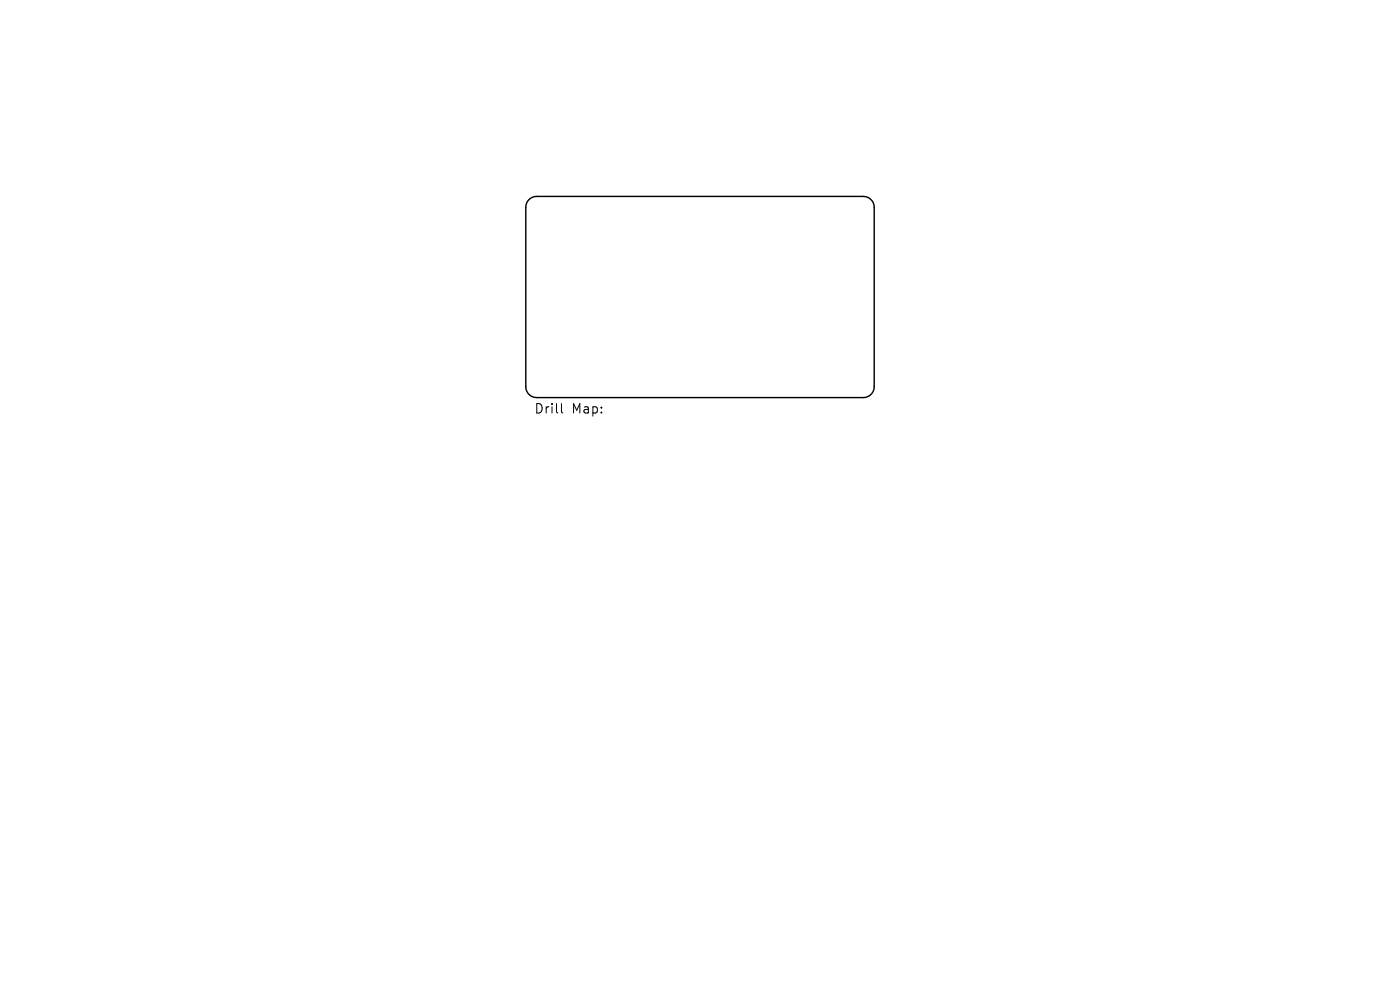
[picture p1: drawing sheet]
<svg xmlns="http://www.w3.org/2000/svg" width="297mm" height="210mm" viewBox="0 0 297 210" stroke-linecap="round" stroke-linejoin="round" font-family="sans-serif">
<defs><g id="words">
<g font-size="2.8">
<text x="113.4" y="87.9">Drill</text>
<text x="121.3" y="87.9">Map:</text>
</g>
</g></defs>
<path d="M112.1 42.5a2.29 2.29 0 0 1 1.7-.8h69.4a2.29 2.29 0 0 1 2.3 2.3v38.1a2.29 2.29 0 0 1-2.3 2.2h-69.4a2.29 2.29 0 0 1-2.3-2.2v-38.1l.3-1.1z" fill="none" stroke="#000" stroke-width=".3"/>
<path d="M119.1 85.6v1.7l.3 .3" fill="none" stroke="#000" stroke-width=".21"/>
<use href="#words"/>
</svg>
